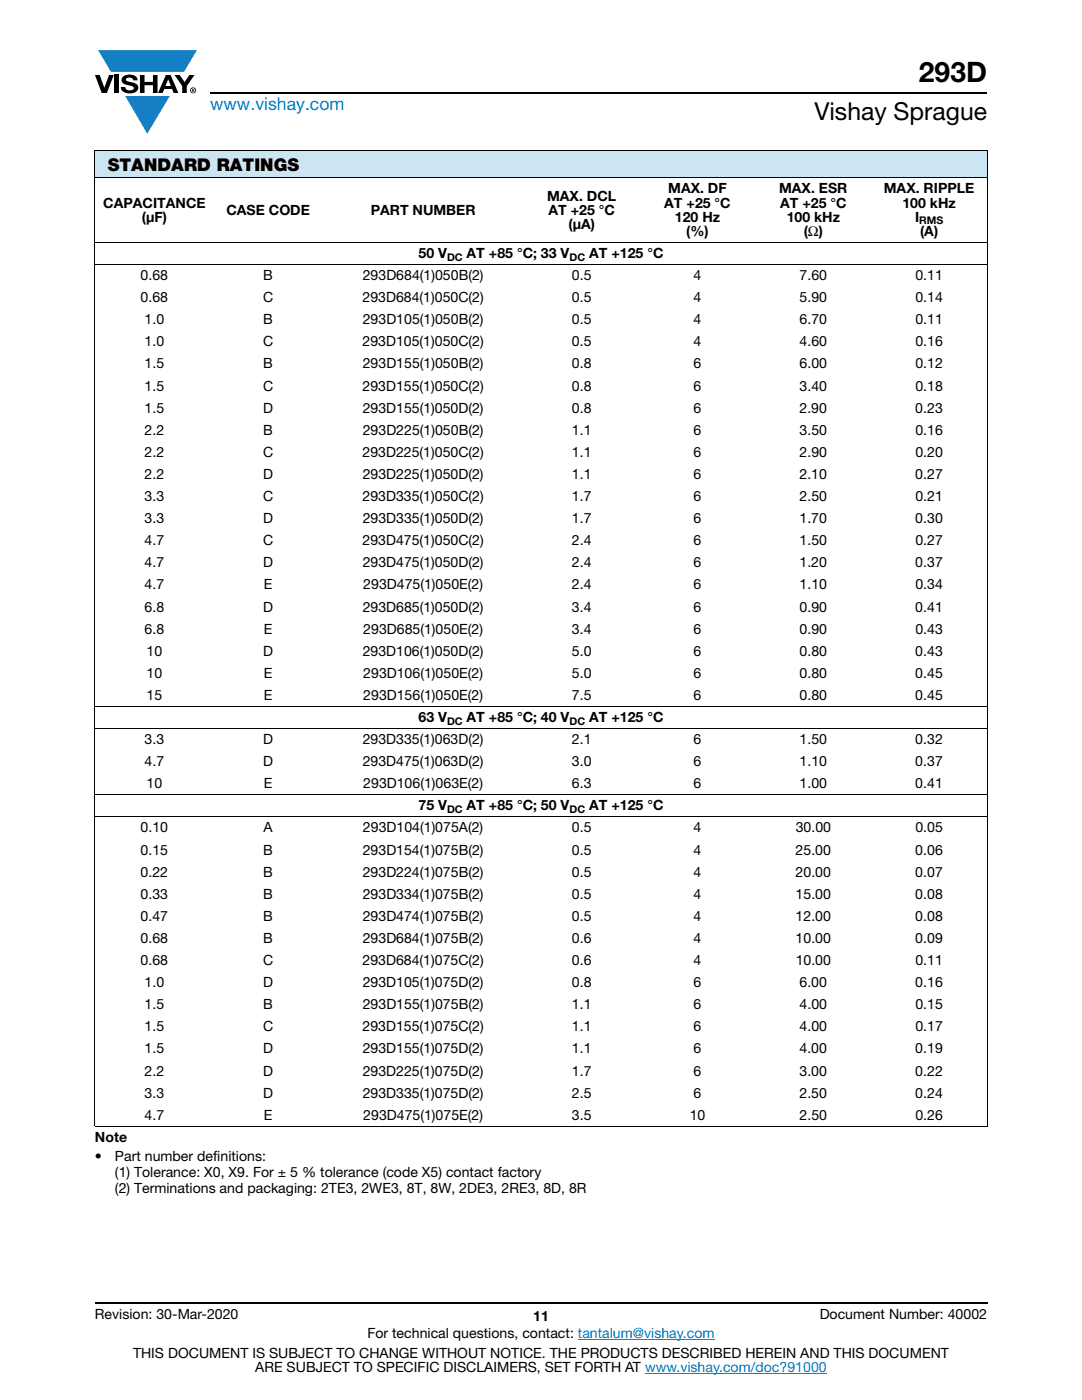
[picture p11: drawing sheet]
<svg xmlns="http://www.w3.org/2000/svg" width="216mm" height="279mm" viewBox="0 0 216 279" stroke-linecap="round" stroke-linejoin="round" font-family="sans-serif">
<defs><g id="words">
<text font-size="5.6" x="183.4" y="16.4">293D</text>
<text font-size="4.9" x="162.5" y="24">Vishay Sprague</text>
<text font-size="3.5" fill="#007ec4" x="42" y="21.9">www.vishay.com</text>
<text font-size="3.5" x="21.5" y="34.1">STANDARD RATINGS</text>
<g font-size="2.8">
<text x="20.6" y="41.4">CAPACITANCE</text>
<text x="109.2" y="40">MAX. DCL</text>
<text x="132.5" y="41.4">AT +25 °C</text>
<text x="133.3" y="38.6">MAX. DF</text>
<text x="155.5" y="38.6">MAX. ESR</text>
<text x="155.7" y="41.4">AT +25 °C</text>
<text x="176.4" y="38.6">MAX. RIPPLE</text>
<text x="180.1" y="41.4">100 kHz</text>
<text x="28.3" y="44.3">(μF)</text>
<text x="45.2" y="42.8">CASE CODE</text>
<text x="74" y="42.8">PART NUMBER</text>
<text x="109.5" y="42.8">AT +25 °C</text>
<text x="113.5" y="45.7">(μA)</text>
<text x="134.7" y="44.3">120 Hz</text>
<text x="136.9" y="47.1">(%)</text>
<text x="157" y="44.3">100 kHz</text>
<text x="160.4" y="47.1">(Ω)</text>
<text x="182.6" y="44.3">I</text>
<text x="183.6" y="47.1">(A)</text>
<text x="83.5" y="51.5">50 V</text>
<text x="93.1" y="51.5">AT +85 °C; 33 V</text>
<text x="117.6" y="51.5">AT +125 °C</text>
<text x="28.1" y="55.9">0.68</text>
<text x="52.5" y="55.9">B</text>
<text x="72.4" y="55.9">293D684(1)050B(2)</text>
<text x="114.1" y="55.9">0.5</text>
<text x="138.4" y="55.9">4</text>
<text x="159.6" y="55.9">7.60</text>
<text x="182.6" y="55.9">0.11</text>
<text x="28.1" y="60.3">0.68</text>
<text x="28.9" y="64.7">1.0</text>
<text x="52.5" y="60.3">C</text>
<text x="52.5" y="64.7">B</text>
<text x="72.3" y="60.3">293D684(1)050C(2)</text>
<text x="72.4" y="64.7">293D105(1)050B(2)</text>
<text x="114.1" y="60.3">0.5</text>
<text x="114.1" y="64.7">0.5</text>
<text x="138.4" y="60.3">4</text>
<text x="138.4" y="64.7">4</text>
<text x="159.6" y="60.3">5.90</text>
<text x="159.6" y="64.7">6.70</text>
<text x="182.6" y="60.3">0.14</text>
<text x="182.6" y="64.7">0.11</text>
<text x="28.9" y="69.1">1.0</text>
<text x="52.5" y="69.1">C</text>
<text x="72.3" y="69.1">293D105(1)050C(2)</text>
<text x="114.1" y="69.1">0.5</text>
<text x="138.4" y="69.1">4</text>
<text x="159.6" y="69.1">4.60</text>
<text x="182.6" y="69.1">0.16</text>
<text x="28.9" y="73.5">1.5</text>
<text x="28.9" y="78">1.5</text>
<text x="52.5" y="78">C</text>
<text x="52.5" y="73.5">B</text>
<text x="72.3" y="78">293D155(1)050C(2)</text>
<text x="72.4" y="73.5">293D155(1)050B(2)</text>
<text x="114.1" y="78">0.8</text>
<text x="114.1" y="73.5">0.8</text>
<text x="138.4" y="78">6</text>
<text x="138.4" y="73.5">6</text>
<text x="159.6" y="78">3.40</text>
<text x="159.6" y="73.5">6.00</text>
<text x="182.6" y="78">0.18</text>
<text x="182.6" y="73.5">0.12</text>
<text x="28.9" y="82.4">1.5</text>
<text x="52.5" y="82.4">D</text>
<text x="72.4" y="82.4">293D155(1)050D(2)</text>
<text x="114.1" y="82.4">0.8</text>
<text x="138.4" y="82.4">6</text>
<text x="159.5" y="82.4">2.90</text>
<text x="182.6" y="82.4">0.23</text>
<text x="28.9" y="86.8">2.2</text>
<text x="52.5" y="86.8">B</text>
<text x="72.4" y="86.8">293D225(1)050B(2)</text>
<text x="114.1" y="86.8">1.1</text>
<text x="138.4" y="86.8">6</text>
<text x="159.6" y="86.8">3.50</text>
<text x="182.6" y="86.8">0.16</text>
<text x="28.9" y="91.2">2.2</text>
<text x="28.9" y="95.6">2.2</text>
<text x="52.5" y="91.2">C</text>
<text x="52.5" y="95.6">D</text>
<text x="72.3" y="91.2">293D225(1)050C(2)</text>
<text x="72.4" y="95.6">293D225(1)050D(2)</text>
<text x="114.1" y="95.6">1.1</text>
<text x="114.1" y="91.2">1.1</text>
<text x="138.4" y="95.6">6</text>
<text x="138.4" y="91.2">6</text>
<text x="159.5" y="95.6">2.10</text>
<text x="159.6" y="91.2">2.90</text>
<text x="182.6" y="95.6">0.27</text>
<text x="182.6" y="91.2">0.20</text>
<text x="28.9" y="100">3.3</text>
<text x="52.5" y="100">C</text>
<text x="72.3" y="100">293D335(1)050C(2)</text>
<text x="114.1" y="100">1.7</text>
<text x="138.4" y="100">6</text>
<text x="159.6" y="100">2.50</text>
<text x="182.6" y="100">0.21</text>
<text x="28.9" y="104.4">3.3</text>
<text x="52.5" y="104.4">D</text>
<text x="72.4" y="104.4">293D335(1)050D(2)</text>
<text x="114.1" y="104.4">1.7</text>
<text x="138.4" y="104.4">6</text>
<text x="159.5" y="104.4">1.70</text>
<text x="182.6" y="104.4">0.30</text>
<text x="28.9" y="108.8">4.7</text>
<text x="28.9" y="113.2">4.7</text>
<text x="52.5" y="108.8">C</text>
<text x="52.5" y="113.2">D</text>
<text x="72.3" y="108.8">293D475(1)050C(2)</text>
<text x="72.4" y="113.2">293D475(1)050D(2)</text>
<text x="114.1" y="113.2">2.4</text>
<text x="114.1" y="108.8">2.4</text>
<text x="138.4" y="113.2">6</text>
<text x="138.4" y="108.8">6</text>
<text x="159.5" y="113.2">1.20</text>
<text x="159.6" y="108.8">1.50</text>
<text x="182.6" y="113.2">0.37</text>
<text x="182.6" y="108.8">0.27</text>
<text x="28.9" y="117.6">4.7</text>
<text x="52.6" y="117.6">E</text>
<text x="72.5" y="117.6">293D475(1)050E(2)</text>
<text x="114.1" y="117.6">2.4</text>
<text x="138.4" y="117.6">6</text>
<text x="159.6" y="117.6">1.10</text>
<text x="182.6" y="117.6">0.34</text>
<text x="28.9" y="122">6.8</text>
<text x="52.5" y="122">D</text>
<text x="72.4" y="122">293D685(1)050D(2)</text>
<text x="114.1" y="122">3.4</text>
<text x="138.4" y="122">6</text>
<text x="159.5" y="122">0.90</text>
<text x="182.6" y="122">0.41</text>
<text x="28.9" y="126.4">6.8</text>
<text x="29.2" y="130.9">10</text>
<text x="52.5" y="130.9">D</text>
<text x="52.6" y="126.4">E</text>
<text x="72.4" y="130.9">293D106(1)050D(2)</text>
<text x="72.5" y="126.4">293D685(1)050E(2)</text>
<text x="114.1" y="130.9">5.0</text>
<text x="114.1" y="126.4">3.4</text>
<text x="138.4" y="130.9">6</text>
<text x="138.4" y="126.4">6</text>
<text x="159.5" y="130.9">0.80</text>
<text x="159.6" y="126.4">0.90</text>
<text x="182.6" y="130.9">0.43</text>
<text x="182.6" y="126.4">0.43</text>
<text x="29.2" y="135.3">10</text>
<text x="52.6" y="135.3">E</text>
<text x="72.5" y="135.3">293D106(1)050E(2)</text>
<text x="114.1" y="135.3">5.0</text>
<text x="138.4" y="135.3">6</text>
<text x="159.5" y="135.3">0.80</text>
<text x="182.6" y="135.3">0.45</text>
<text x="29.2" y="139.7">15</text>
<text x="52.6" y="139.7">E</text>
<text x="72.5" y="139.7">293D156(1)050E(2)</text>
<text x="114.1" y="139.7">7.5</text>
<text x="138.4" y="139.7">6</text>
<text x="159.5" y="139.7">0.80</text>
<text x="182.6" y="139.7">0.45</text>
<text x="28.9" y="148.5">3.3</text>
<text x="52.5" y="148.5">D</text>
<text x="72.4" y="148.5">293D335(1)063D(2)</text>
<text x="83.5" y="144.1">63 V</text>
<text x="93.1" y="144.1">AT +85 °C; 40 V</text>
<text x="114.1" y="148.5">2.1</text>
<text x="117.6" y="144.1">AT +125 °C</text>
<text x="138.4" y="148.5">6</text>
<text x="159.5" y="148.5">1.50</text>
<text x="182.6" y="148.5">0.32</text>
<text x="28.9" y="152.9">4.7</text>
<text x="52.5" y="152.9">D</text>
<text x="72.4" y="152.9">293D475(1)063D(2)</text>
<text x="114.1" y="152.9">3.0</text>
<text x="138.4" y="152.9">6</text>
<text x="159.5" y="152.9">1.10</text>
<text x="182.6" y="152.9">0.37</text>
<text x="29.2" y="157.3">10</text>
<text x="52.6" y="157.3">E</text>
<text x="72.5" y="157.3">293D106(1)063E(2)</text>
<text x="83.5" y="161.7">75 V</text>
<text x="93.1" y="161.7">AT +85 °C; 50 V</text>
<text x="114.1" y="157.3">6.3</text>
<text x="117.6" y="161.7">AT +125 °C</text>
<text x="138.4" y="157.3">6</text>
<text x="159.5" y="157.3">1.00</text>
<text x="182.6" y="157.3">0.41</text>
<text x="28.1" y="166.1">0.10</text>
<text x="52.6" y="166.1">A</text>
<text x="72.4" y="166.1">293D104(1)075A(2)</text>
<text x="114.1" y="166.1">0.5</text>
<text x="138.4" y="166.1">4</text>
<text x="158.8" y="166.1">30.00</text>
<text x="182.6" y="166.1">0.05</text>
<text x="28.1" y="170.6">0.15</text>
<text x="52.5" y="170.6">B</text>
<text x="72.4" y="170.6">293D154(1)075B(2)</text>
<text x="114.1" y="170.6">0.5</text>
<text x="138.4" y="170.6">4</text>
<text x="158.8" y="170.6">25.00</text>
<text x="182.6" y="170.6">0.06</text>
<text x="28.1" y="175">0.22</text>
<text x="28.1" y="179.4">0.33</text>
<text x="52.5" y="175">B</text>
<text x="52.5" y="179.4">B</text>
<text x="72.4" y="175">293D224(1)075B(2)</text>
<text x="72.4" y="179.4">293D334(1)075B(2)</text>
<text x="114.1" y="175">0.5</text>
<text x="114.1" y="179.4">0.5</text>
<text x="138.4" y="175">4</text>
<text x="138.4" y="179.4">4</text>
<text x="158.8" y="175">20.00</text>
<text x="158.8" y="179.4">15.00</text>
<text x="182.6" y="175">0.07</text>
<text x="182.6" y="179.4">0.08</text>
<text x="28.1" y="183.8">0.47</text>
<text x="52.5" y="183.8">B</text>
<text x="72.4" y="183.8">293D474(1)075B(2)</text>
<text x="114.1" y="183.8">0.5</text>
<text x="138.4" y="183.8">4</text>
<text x="158.8" y="183.8">12.00</text>
<text x="182.6" y="183.8">0.08</text>
<text x="28.1" y="188.2">0.68</text>
<text x="52.5" y="188.2">B</text>
<text x="72.4" y="188.2">293D684(1)075B(2)</text>
<text x="114.1" y="188.2">0.6</text>
<text x="138.4" y="188.2">4</text>
<text x="158.8" y="188.2">10.00</text>
<text x="182.6" y="188.2">0.09</text>
<text x="28.1" y="192.6">0.68</text>
<text x="28.9" y="197">1.0</text>
<text x="52.5" y="192.6">C</text>
<text x="52.5" y="197">D</text>
<text x="72.3" y="192.6">293D684(1)075C(2)</text>
<text x="72.4" y="197">293D105(1)075D(2)</text>
<text x="114.1" y="197">0.8</text>
<text x="114.1" y="192.6">0.6</text>
<text x="138.4" y="197">6</text>
<text x="138.4" y="192.6">4</text>
<text x="158.8" y="192.6">10.00</text>
<text x="159.5" y="197">6.00</text>
<text x="182.6" y="197">0.16</text>
<text x="182.6" y="192.6">0.11</text>
<text x="28.9" y="201.4">1.5</text>
<text x="52.5" y="201.4">B</text>
<text x="72.4" y="201.4">293D155(1)075B(2)</text>
<text x="114.1" y="201.4">1.1</text>
<text x="138.4" y="201.4">6</text>
<text x="159.6" y="201.4">4.00</text>
<text x="182.6" y="201.4">0.15</text>
<text x="28.9" y="205.8">1.5</text>
<text x="52.5" y="205.8">C</text>
<text x="72.3" y="205.8">293D155(1)075C(2)</text>
<text x="114.1" y="205.8">1.1</text>
<text x="138.4" y="205.8">6</text>
<text x="159.6" y="205.8">4.00</text>
<text x="182.6" y="205.8">0.17</text>
<text x="28.9" y="210.2">1.5</text>
<text x="28.9" y="214.7">2.2</text>
<text x="52.5" y="210.2">D</text>
<text x="52.5" y="214.7">D</text>
<text x="72.4" y="210.2">293D155(1)075D(2)</text>
<text x="72.4" y="214.7">293D225(1)075D(2)</text>
<text x="114.1" y="210.2">1.1</text>
<text x="114.1" y="214.7">1.7</text>
<text x="138.4" y="210.2">6</text>
<text x="138.4" y="214.7">6</text>
<text x="159.5" y="210.2">4.00</text>
<text x="159.5" y="214.7">3.00</text>
<text x="182.6" y="210.2">0.19</text>
<text x="182.6" y="214.7">0.22</text>
<text x="28.9" y="219.1">3.3</text>
<text x="52.5" y="219.1">D</text>
<text x="72.4" y="219.1">293D335(1)075D(2)</text>
<text x="114.1" y="219.1">2.5</text>
<text x="138.4" y="219.1">6</text>
<text x="159.5" y="219.1">2.50</text>
<text x="182.6" y="219.1">0.24</text>
<text x="18.9" y="227.9">Note</text>
<text x="28.9" y="223.5">4.7</text>
<text x="52.6" y="223.5">E</text>
<text x="72.5" y="223.5">293D475(1)075E(2)</text>
<text x="114.1" y="223.5">3.5</text>
<text x="137.6" y="223.5">10</text>
<text x="159.6" y="223.5">2.50</text>
<text x="182.6" y="223.5">0.26</text>
<text x="18.9" y="231.8">•</text>
<text x="22.9" y="231.8">Part number definitions:</text>
<text x="22.9" y="235">(1) Tolerance: X0, X9. For ± 5 % tolerance (code X5) contact factory</text>
<text x="22.9" y="238.1">(2) Terminations and packaging: 2TE3, 2WE3, 8T, 8W, 2DE3, 2RE3, 8D, 8R</text>
<text x="18.9" y="263.3">Revision: 30-Mar-2020</text>
<text x="106.4" y="263.6">11</text>
<text x="163.6" y="263.3">Document Number: 40002</text>
<text x="73.3" y="267.1">For technical questions, contact: tantalum@vishay.com</text>
<text x="26.5" y="271">THIS DOCUMENT IS SUBJECT TO CHANGE WITHOUT NOTICE. THE PRODUCTS DESCRIBED HEREIN AND THIS DOCUMENT</text>
<text x="50.9" y="273.8">ARE SUBJECT TO SPECIFIC DISCLAIMERS, SET FORTH AT www.vishay.com/doc?91000</text>
</g>
<g font-size="2.1">
<text x="183.4" y="44.8">RMS</text>
<text x="89.2" y="52">DC</text>
<text x="113.6" y="52">DC</text>
<text x="89.2" y="144.6">DC</text>
<text x="113.6" y="144.6">DC</text>
<text x="89.2" y="162.2">DC</text>
<text x="113.6" y="162.2">DC</text>
</g>
</g></defs>
<g fill="#147fc3">
<path d="M19.6 10h19.7l-2.6 4.3h-1.1h-13.5z"/>
<path d="M25 19.2h8.9l-4.5 7.5z"/>
</g>
<g fill="#000">
<path d="M18.9 15h1l.9 2.5 1-2.5h.9l-1.4 3.6h-1zM22.9 15h.9v3.6h-.9zM24.6 15.3a2.1 2.1 0 0 1 2.8 .3l.1 .4h-.9a.79 .79 0 0 0-.7-.5 .79 .79 0 0 0-.8 .4l.3 .3 1 .2a1.08 1.08 0 0 1 1.2 1.1 1.08 1.08 0 0 1-1.1 1.1 1.73 1.73 0 0 1-2.4-1.2h.9a.96 .96 0 0 0 .8 .6 .96 .96 0 0 0 .9-.4 1.31 1.31 0 0 0-1.2-.6 1.03 1.03 0 0 1-1.1-.6 1.03 1.03 0 0 1 .2-1.1zM27.9 15h.9v1.3h1.7v-1.3h.9v3.6h-.9v-1.6h-1.7v1.6h-.9zM34.8 15h1.1l.9 1.4 1-1.4h1l-1.5 2.2v1.4h-.9v-1.4z"/>
<path d="M33.6 15.8l.5 1.4h-1.1zM33.1 15l-1.6 3.6h1l.3-.8h1.5l.3 .8h1l-1.6-3.6z"/>
<path d="M38.4 17.8h.2v.2h-.2zM38.3 17.7v.7h.1v-.3l.4 .3-.2-.3 .2-.2-.1-.2z"/>
<path d="M38.1 18a.46 .46 0 0 1 .9 0 .46 .46 0 0 1-.9 0zM37.9 18a.6 .6 0 0 0 1.2 0 .6 .6 0 0 0-1.2 0z"/>
</g>
<path d="M42 18.6h155M18.9 260h178.1" fill="none" stroke="#000" stroke-width=".36"/>
<path d="M115.3 267.3h27.3M128.7 274h36.3" fill="none" stroke="#007ec4" stroke-width=".2"/>
<path d="M18.9 30h178.1v5.5h-178.1z" fill="#cce5f3"/>
<path d="M18.9 30h178.1M18.9 35.5h178.1M18.9 30.1v194.6M197 30.1v194.6M18.9 48.4h178.1M18.9 52.8h178.1M18.9 141h178.1M18.9 145.4h178.1M18.9 158.6h178.1M18.9 163h178.1M18.9 224.8h178.1" fill="none" stroke="#000" stroke-width=".2"/>
<use href="#words"/>
</svg>
